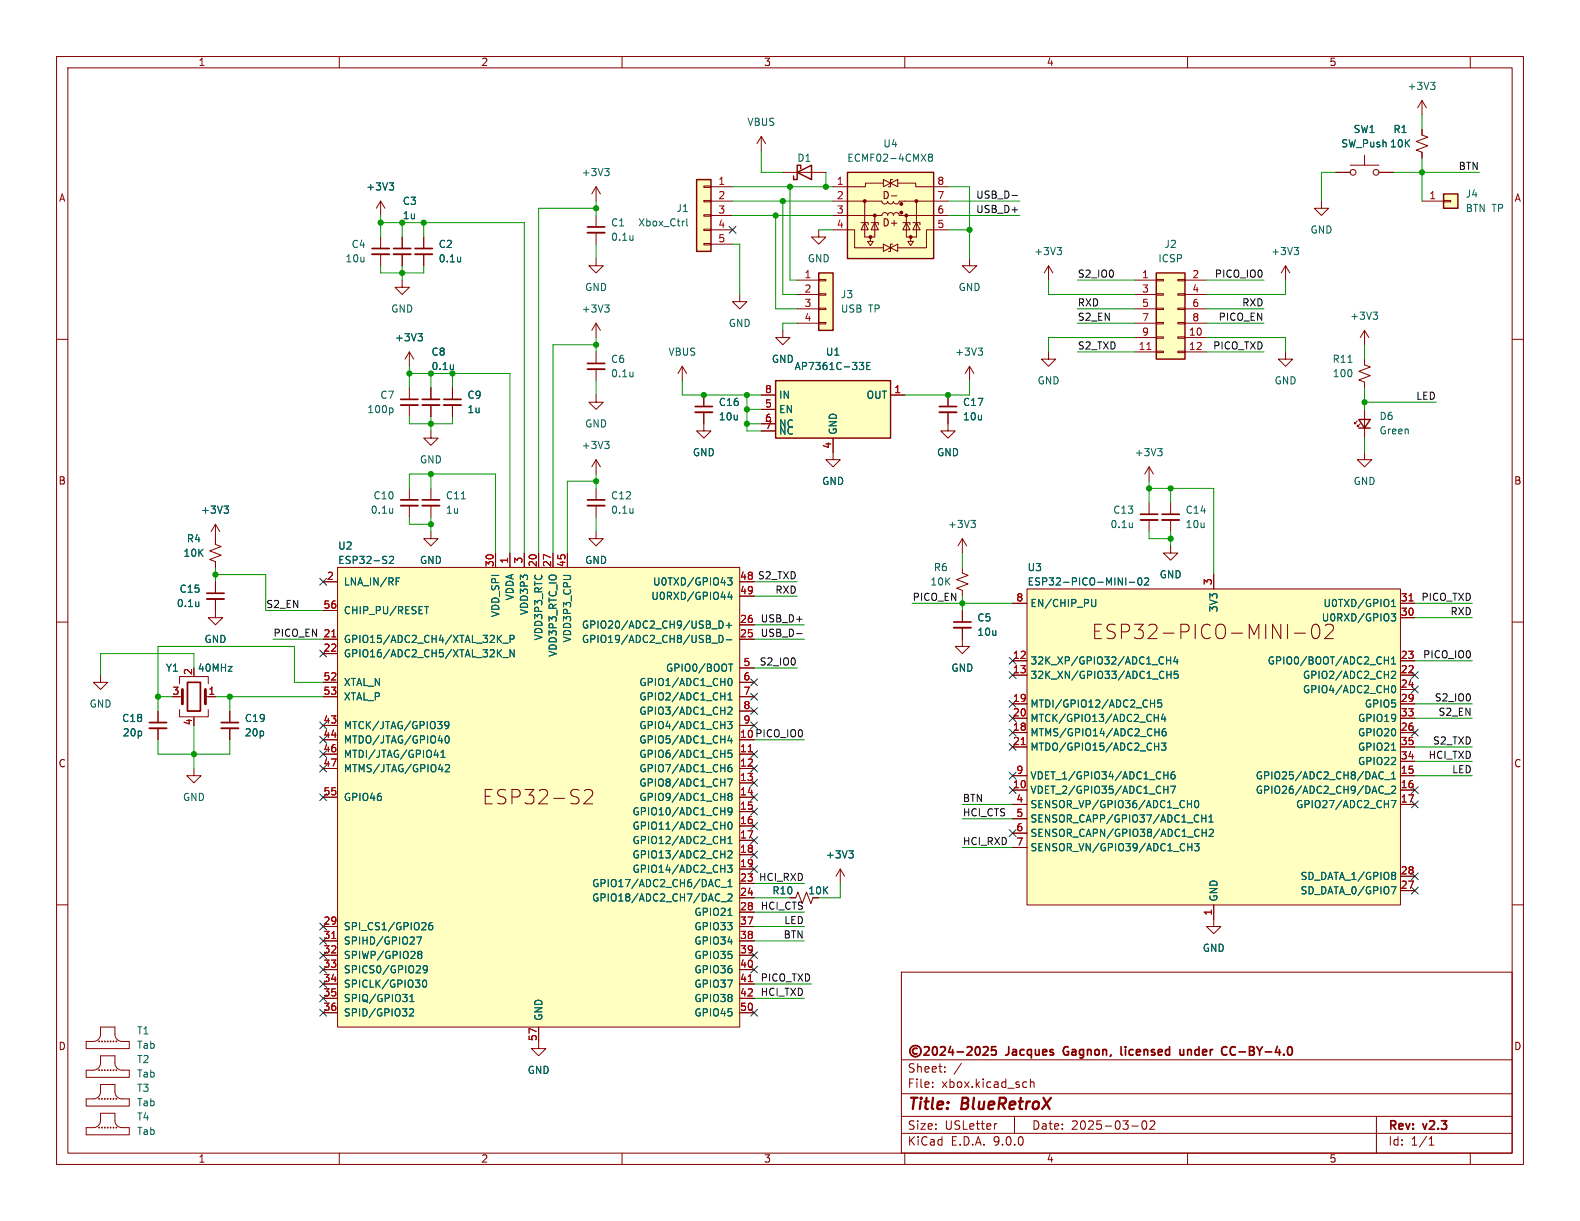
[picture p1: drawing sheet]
<svg xmlns="http://www.w3.org/2000/svg" width="279mm" height="216mm" viewBox="0 0 279 216" stroke-linecap="round" stroke-linejoin="round" font-family="sans-serif">
<defs><g id="words">
<g font-size="3.5" fill="#840000">
<text x="193" y="113.3">ESP32-PICO-MINI-02</text>
<text x="85.2" y="142.5">ESP32-S2</text>
</g>
<g font-size="2.8" fill="#840000">
<text x="160.4" y="196.8">Title:</text>
<text x="170.1" y="196.8">BlueRetroX</text>
</g>
<g font-size="2.1" fill="#840000">
<text x="160.4" y="189.9">Sheet:</text>
<text x="178" y="187.1">Jacques</text>
<text x="188.7" y="187.1">Gagnon,</text>
<text x="199.5" y="187.1">licensed</text>
<text x="210.5" y="187.1">under</text>
<text x="218.5" y="187.1">CC-BY-4.0</text>
<text x="160.4" y="192.6">File:</text>
<text x="166.5" y="192.6">xbox.kicad_sch</text>
<text x="160.4" y="202.8">KiCad</text>
<text x="160.4" y="200">Size:</text>
<text x="167.1" y="200">USLetter</text>
<text x="168.1" y="202.8">E.D.A.</text>
<text x="175.7" y="202.8">9.0.0</text>
<text x="182.4" y="200">Date:</text>
<text x="189.4" y="200">2025-03-02</text>
<text x="245.4" y="200.2">Rev:</text>
<text x="245.4" y="202.8">Id:</text>
<text x="249.5" y="202.8">1/1</text>
<text x="251.8" y="200.2">v2.3</text>
</g>
<g font-size="1.8" fill="#840000">
<text x="35" y="11.9">1</text>
<text x="85" y="11.9">2</text>
<text x="135" y="11.9">3</text>
<text x="185" y="11.9">4</text>
<text x="235" y="11.9">5</text>
<text x="10.3" y="35.9">A</text>
<text x="156" y="35.4">D-</text>
<text x="267.7" y="35.9">A</text>
<text x="156" y="40.2">D+</text>
<text x="10.3" y="85.9">B</text>
<text x="267.7" y="85.9">B</text>
<text x="130.8" y="102.6">48 S2_TXD</text>
<text x="130.8" y="130.6">10 PICO_IO0</text>
<text x="10.3" y="135.9">C</text>
<text x="267.7" y="135.9">C</text>
<text x="142.8" y="158.3">10K</text>
<text x="10.3" y="185.9">D</text>
<text x="267.7" y="185.9">D</text>
<text x="35" y="205.8">1</text>
<text x="85" y="205.8">2</text>
<text x="135" y="205.8">3</text>
<text x="185" y="205.8">4</text>
<text x="235" y="205.8">5</text>
</g>
<g font-size="1.8" fill="#006464">
<text x="248.8" y="16.1">+3V3</text>
<text x="132.1" y="22.5">VBUS</text>
<text x="239.3" y="23.7">SW1</text>
<text x="246.3" y="23.7">R1</text>
<text x="140.9" y="28.8">D1</text>
<text x="149.7" y="28.8">ECMF02-4CMX8</text>
<text x="156.1" y="26.3">U4</text>
<text x="237.1" y="26.3">SW_Push 10K</text>
<text x="64.7" y="33.9">+3V3</text>
<text x="102.8" y="31.3">+3V3</text>
<text x="259.1" y="35.2">J4</text>
<text x="71.1" y="36.4">C3</text>
<text x="71.1" y="39">1u</text>
<text x="108" y="40.2">C1</text>
<text x="112.8" y="40.2">Xbox_Ctrl</text>
<text x="119.5" y="37.7">J1</text>
<text x="231.6" y="41.5">GND</text>
<text x="259.1" y="37.7">BTN TP</text>
<text x="61" y="46.6">10u</text>
<text x="62.1" y="44">C4</text>
<text x="77.5" y="44">C2</text>
<text x="77.5" y="46.6">0.1u</text>
<text x="108" y="42.8">0.1u</text>
<text x="142.7" y="46.6">GND</text>
<text x="182.8" y="45.3">+3V3</text>
<text x="204.7" y="46.6">ICSP</text>
<text x="205.8" y="44">J2</text>
<text x="224.7" y="45.3">+3V3</text>
<text x="103.4" y="51.7">GND</text>
<text x="148.6" y="52.9">J3</text>
<text x="169.4" y="51.7">GND</text>
<text x="69.1" y="55.5">GND</text>
<text x="102.8" y="55.5">+3V3</text>
<text x="128.8" y="58">GND</text>
<text x="148.6" y="55.5">USB</text>
<text x="153.6" y="55.5">TP</text>
<text x="238.7" y="56.7">+3V3</text>
<text x="69.7" y="60.6">+3V3</text>
<text x="76.2" y="63.1">C8</text>
<text x="76.2" y="65.6">0.1u</text>
<text x="108" y="64.4">C6</text>
<text x="118.1" y="63.1">VBUS</text>
<text x="136.4" y="64.4">GND</text>
<text x="140.4" y="65.6">AP7361C-33E</text>
<text x="145.9" y="63.1">U1</text>
<text x="168.8" y="63.1">+3V3</text>
<text x="235.5" y="64.4">R11</text>
<text x="67.2" y="70.7">C7</text>
<text x="82.6" y="70.7">C9</text>
<text x="108" y="66.9">0.1u</text>
<text x="127" y="72">C16</text>
<text x="137.7" y="70.7">IN</text>
<text x="153.1" y="70.7">OUT</text>
<text x="170.2" y="72">C17</text>
<text x="183.4" y="68.2">GND</text>
<text x="225.3" y="68.2">GND</text>
<text x="235.6" y="66.9">100</text>
<text x="64.9" y="73.3">100p</text>
<text x="82.6" y="73.3">1u</text>
<text x="103.4" y="75.8">GND</text>
<text x="127" y="74.5">10u</text>
<text x="137.7" y="75.8">NC</text>
<text x="137.7" y="73.3">EN</text>
<text x="148.2" y="77" transform="rotate(-90 148.2 77)">GND</text>
<text x="170.2" y="74.5">10u</text>
<text x="243.8" y="74.5">D6</text>
<text x="243.8" y="77">Green</text>
<text x="74.2" y="82.1">GND</text>
<text x="102.8" y="79.6">+3V3</text>
<text x="122.4" y="80.9">GND</text>
<text x="165.6" y="80.9">GND</text>
<text x="200.6" y="80.9">+3V3</text>
<text x="65.9" y="88.5">C10</text>
<text x="78.7" y="88.5">C11</text>
<text x="108" y="88.5">C12</text>
<text x="145.3" y="86">GND</text>
<text x="239.3" y="86">GND</text>
<text x="35.5" y="91">+3V3</text>
<text x="65.5" y="91">0.1u</text>
<text x="78.7" y="91">1u</text>
<text x="108" y="91">0.1u</text>
<text x="167.5" y="93.6">+3V3</text>
<text x="196.3" y="93.6">0.1u</text>
<text x="196.8" y="91">C13</text>
<text x="209.6" y="91">C14</text>
<text x="209.6" y="93.6">10u</text>
<text x="32.3" y="98.7">10K</text>
<text x="32.9" y="96.1">R4</text>
<text x="59.7" y="99.9">ESP32-S2</text>
<text x="59.7" y="97.4">U2</text>
<text x="74.2" y="99.9">GND</text>
<text x="103.4" y="99.9">GND</text>
<text x="165" y="101.2">R6</text>
<text x="181.6" y="101.2">U3</text>
<text x="31.2" y="107.5">0.1u</text>
<text x="31.7" y="105">C15</text>
<text x="60.7" y="103.7">LNA_IN/RF</text>
<text x="91" y="106.3" transform="rotate(-90 91 106.3)">VDDA</text>
<text x="115.1" y="106.3">U0RXD/GPIO44</text>
<text x="115.4" y="103.7">U0TXD/GPIO43</text>
<text x="164.4" y="103.7">10K</text>
<text x="181.6" y="103.7">ESP32-PICO-MINI-02</text>
<text x="182.1" y="107.5">EN/CHIP_PU</text>
<text x="205" y="102.5">GND</text>
<text x="233.9" y="107.5">U0TXD/GPIO1</text>
<text x="36.1" y="113.9">GND</text>
<text x="60.7" y="108.8">CHIP_PU/RESET</text>
<text x="60.7" y="113.9">GPIO15/ADC2_CH4/XTAL_32K_P</text>
<text x="88.5" y="109.2" transform="rotate(-90 88.5 109.2)">VDD_SPI</text>
<text x="93.6" y="108.9" transform="rotate(-90 93.6 108.9)">VDD3P3</text>
<text x="96.1" y="113.3" transform="rotate(-90 96.1 113.3)">VDD3P3_RTC</text>
<text x="101.2" y="113.7" transform="rotate(-90 101.2 113.7)">VDD3P3_CPU</text>
<text x="102.8" y="111.4">GPIO20/ADC2_CH9/USB_D+</text>
<text x="102.8" y="113.9">GPIO19/ADC2_CH8/USB_D-</text>
<text x="172.7" y="110.1">C5</text>
<text x="172.7" y="112.6">10u</text>
<text x="215.5" y="108.4" transform="rotate(-90 215.5 108.4)">3V3</text>
<text x="233.6" y="110.1">U0RXD/GPIO3</text>
<text x="29.2" y="119">Y1</text>
<text x="34.9" y="119">40MHz</text>
<text x="60.7" y="116.4">GPIO16/ADC2_CH5/XTAL_32K_N</text>
<text x="98.7" y="116.2" transform="rotate(-90 98.7 116.2)">VDD3P3_RTC_IO</text>
<text x="117.7" y="119">GPIO0/BOOT</text>
<text x="168.1" y="119">GND</text>
<text x="182.1" y="117.7">32K_XP/GPIO32/ADC1_CH4</text>
<text x="224.1" y="117.7">GPIO0/BOOT/ADC2_CH1</text>
<text x="15.7" y="125.3">GND</text>
<text x="60.7" y="121.5">XTAL_N</text>
<text x="60.7" y="124.1">XTAL_P</text>
<text x="113" y="121.5">GPIO1/ADC1_CH0</text>
<text x="113" y="124.1">GPIO2/ADC1_CH1</text>
<text x="182.1" y="120.2">32K_XN/GPIO33/ADC1_CH5</text>
<text x="182.1" y="125.3">MTDI/GPIO12/ADC2_CH5</text>
<text x="230.3" y="120.2">GPIO2/ADC2_CH2</text>
<text x="230.3" y="122.8">GPIO4/ADC2_CH0</text>
<text x="241.3" y="125.3">GPIO5</text>
<text x="21.5" y="127.9">C18</text>
<text x="21.6" y="130.4">20p</text>
<text x="43.2" y="127.9">C19</text>
<text x="43.2" y="130.4">20p</text>
<text x="60.7" y="129.1">MTCK/JTAG/GPIO39</text>
<text x="60.7" y="131.7">MTDO/JTAG/GPIO40</text>
<text x="113" y="126.6">GPIO3/ADC1_CH2</text>
<text x="113" y="129.1">GPIO4/ADC1_CH3</text>
<text x="113" y="131.7">GPIO5/ADC1_CH4</text>
<text x="182.1" y="127.9">MTCK/GPIO13/ADC2_CH4</text>
<text x="182.1" y="130.4">MTMS/GPIO14/ADC2_CH6</text>
<text x="240" y="127.9">GPIO19</text>
<text x="240" y="130.4">GPIO20</text>
<text x="60.7" y="134.2">MTDI/JTAG/GPIO41</text>
<text x="60.7" y="136.8">MTMS/JTAG/GPIO42</text>
<text x="113" y="134.2">GPIO6/ADC1_CH5</text>
<text x="113" y="136.8">GPIO7/ADC1_CH6</text>
<text x="182.1" y="132.9">MTDO/GPIO15/ADC2_CH3</text>
<text x="240" y="132.9">GPIO21</text>
<text x="240" y="135.5">GPIO22</text>
<text x="32.3" y="141.8">GND</text>
<text x="60.7" y="141.8">GPIO46</text>
<text x="113" y="139.3">GPIO8/ADC1_CH7</text>
<text x="113" y="141.8">GPIO9/ADC1_CH8</text>
<text x="182.1" y="138">VDET_1/GPIO34/ADC1_CH6</text>
<text x="182.1" y="140.6">VDET_2/GPIO35/ADC1_CH7</text>
<text x="182.1" y="143.1">SENSOR_VP/GPIO36/ADC1_CH0</text>
<text x="222" y="138">GPIO25/ADC2_CH8/DAC_1</text>
<text x="222" y="140.6">GPIO26/ADC2_CH9/DAC_2</text>
<text x="229.1" y="143.1">GPIO27/ADC2_CH7</text>
<text x="111.8" y="144.4">GPIO10/ADC1_CH9</text>
<text x="111.8" y="146.9">GPIO11/ADC2_CH0</text>
<text x="111.8" y="149.5">GPIO12/ADC2_CH1</text>
<text x="182.1" y="145.6">SENSOR_CAPP/GPIO37/ADC1_CH1</text>
<text x="182.1" y="148.2">SENSOR_CAPN/GPIO38/ADC1_CH2</text>
<text x="111.8" y="152">GPIO13/ADC2_CH2</text>
<text x="111.8" y="154.5">GPIO14/ADC2_CH3</text>
<text x="145.9" y="152">+3V3</text>
<text x="182.1" y="150.7">SENSOR_VN/GPIO39/ADC1_CH3</text>
<text x="229.9" y="155.8">SD_DATA_1/GPIO8</text>
<text x="104.6" y="157.1">GPIO17/ADC2_CH6/DAC_1</text>
<text x="104.6" y="159.6">GPIO18/ADC2_CH7/DAC_2</text>
<text x="136.5" y="158.3">R10</text>
<text x="215.5" y="159.5" transform="rotate(-90 215.5 159.5)">GND</text>
<text x="229.9" y="158.3">SD_DATA_0/GPIO7</text>
<text x="60.7" y="164.7">SPI_CS1/GPIO26</text>
<text x="60.7" y="167.2">SPIHD/GPIO27</text>
<text x="122.7" y="162.2">GPIO21</text>
<text x="122.7" y="164.7">GPIO33</text>
<text x="122.7" y="167.2">GPIO34</text>
<text x="60.7" y="169.8">SPIWP/GPIO28</text>
<text x="60.7" y="172.3">SPICS0/GPIO29</text>
<text x="122.7" y="169.8">GPIO35</text>
<text x="122.7" y="172.3">GPIO36</text>
<text x="212.6" y="168.5">GND</text>
<text x="60.7" y="174.9">SPICLK/GPIO30</text>
<text x="60.7" y="177.4">SPIQ/GPIO31</text>
<text x="60.7" y="179.9">SPID/GPIO32</text>
<text x="122.7" y="174.9">GPIO37</text>
<text x="122.7" y="177.4">GPIO38</text>
<text x="122.7" y="179.9">GPIO45</text>
<text x="24.1" y="183.1">T1</text>
<text x="24.1" y="185.6">Tab</text>
<text x="96.1" y="180.6" transform="rotate(-90 96.1 180.6)">GND</text>
<text x="24.1" y="188.2">T2</text>
<text x="24.1" y="190.7">Tab</text>
<text x="93.2" y="190.1">GND</text>
<text x="24.1" y="193.3">T3</text>
<text x="24.1" y="195.8">Tab</text>
<text x="24.1" y="198.3">T4</text>
<text x="24.1" y="200.9">Tab</text>
</g>
<g font-size="1.8" fill="#a90000">
<text x="126.9" y="32.8">1</text>
<text x="126.9" y="35.3">2</text>
<text x="147.9" y="32.8">1</text>
<text x="147.9" y="35.3">2</text>
<text x="165.7" y="32.8">8</text>
<text x="165.7" y="35.3">7</text>
<text x="252.7" y="35.3">1</text>
<text x="126.9" y="37.8">3</text>
<text x="126.9" y="40.4">4</text>
<text x="147.9" y="37.8">3</text>
<text x="147.9" y="40.4">4</text>
<text x="165.7" y="37.8">6</text>
<text x="165.7" y="40.4">5</text>
<text x="126.9" y="42.9">5</text>
<text x="142.2" y="49.3">1</text>
<text x="142.2" y="51.8">2</text>
<text x="201.9" y="49.3">1</text>
<text x="201.9" y="51.8">3</text>
<text x="210.7" y="49.3">2</text>
<text x="210.7" y="51.8">4</text>
<text x="142.2" y="54.4">3</text>
<text x="142.2" y="56.9">4</text>
<text x="201.9" y="54.4">5</text>
<text x="201.9" y="56.9">7</text>
<text x="201.9" y="59.4">9</text>
<text x="210.1" y="59.4">10</text>
<text x="210.7" y="54.4">6</text>
<text x="210.7" y="56.9">8</text>
<text x="201.3" y="62">11</text>
<text x="210.1" y="62">12</text>
<text x="135.2" y="69.6">8</text>
<text x="158" y="69.6">1</text>
<text x="135.2" y="74.7">6</text>
<text x="135.2" y="75.9">7</text>
<text x="135.2" y="72.1">5</text>
<text x="147.1" y="79.4" transform="rotate(-90 147.1 79.4)">4</text>
<text x="87.4" y="100.4" transform="rotate(-90 87.4 100.4)">30</text>
<text x="89.9" y="99.8" transform="rotate(-90 89.9 99.8)">1</text>
<text x="92.5" y="99.8" transform="rotate(-90 92.5 99.8)">3</text>
<text x="95" y="100.4" transform="rotate(-90 95 100.4)">20</text>
<text x="97.5" y="100.4" transform="rotate(-90 97.5 100.4)">27</text>
<text x="100.1" y="100.4" transform="rotate(-90 100.1 100.4)">45</text>
<text x="57.1" y="107.7">56</text>
<text x="57.7" y="102.6">2</text>
<text x="130.8" y="105.2">49</text>
<text x="130.8" y="102.6">48</text>
<text x="179.6" y="106.4">8</text>
<text x="214.4" y="103.6" transform="rotate(-90 214.4 103.6)">3</text>
<text x="247.6" y="106.4">31</text>
<text x="57.1" y="112.8">21</text>
<text x="130.8" y="110.2">26</text>
<text x="130.8" y="112.8">25</text>
<text x="247.6" y="109">30</text>
<text x="34" y="119.5" transform="rotate(-90 34 119.5)">2</text>
<text x="57.1" y="115.3">22</text>
<text x="131.4" y="117.9">5</text>
<text x="179" y="116.6">12</text>
<text x="179" y="119.1">13</text>
<text x="247.6" y="116.6">23</text>
<text x="247.6" y="119.1">22</text>
<text x="30.4" y="122.9">3</text>
<text x="36.8" y="122.9">1</text>
<text x="57.1" y="120.4">52</text>
<text x="57.1" y="122.9">53</text>
<text x="131.4" y="120.4">6</text>
<text x="131.4" y="122.9">7</text>
<text x="131.4" y="125.5">8</text>
<text x="179" y="124.2">19</text>
<text x="247.6" y="121.7">24</text>
<text x="247.6" y="124.2">29</text>
<text x="34" y="128.3" transform="rotate(-90 34 128.3)">4</text>
<text x="57.1" y="128">43</text>
<text x="57.1" y="130.6">44</text>
<text x="130.8" y="130.6">10</text>
<text x="131.4" y="128">9</text>
<text x="179" y="126.7">20</text>
<text x="179" y="129.3">18</text>
<text x="179" y="131.8">21</text>
<text x="247.6" y="126.7">33</text>
<text x="247.6" y="129.3">26</text>
<text x="247.6" y="131.8">35</text>
<text x="57.1" y="133.1">46</text>
<text x="57.1" y="135.6">47</text>
<text x="130.8" y="133.1">11</text>
<text x="130.8" y="135.6">12</text>
<text x="179.6" y="136.9">9</text>
<text x="247.6" y="134.4">34</text>
<text x="247.6" y="136.9">15</text>
<text x="57.1" y="140.7">55</text>
<text x="130.8" y="138.2">13</text>
<text x="130.8" y="140.7">14</text>
<text x="130.8" y="143.3">15</text>
<text x="179" y="139.4">10</text>
<text x="179.6" y="142">4</text>
<text x="247.6" y="139.4">16</text>
<text x="247.6" y="142">17</text>
<text x="130.8" y="145.8">16</text>
<text x="130.8" y="148.3">17</text>
<text x="179.6" y="144.5">5</text>
<text x="179.6" y="147.1">6</text>
<text x="179.6" y="149.6">7</text>
<text x="130.8" y="150.9">18</text>
<text x="130.8" y="153.4">19</text>
<text x="130.8" y="156">23</text>
<text x="247.6" y="154.7">28</text>
<text x="130.8" y="158.5">24</text>
<text x="130.8" y="161">28</text>
<text x="214.4" y="162" transform="rotate(-90 214.4 162)">1</text>
<text x="247.6" y="157.2">27</text>
<text x="57.1" y="163.6">29</text>
<text x="57.1" y="166.1">31</text>
<text x="130.8" y="163.6">37</text>
<text x="130.8" y="166.1">38</text>
<text x="57.1" y="168.7">32</text>
<text x="57.1" y="171.2">33</text>
<text x="57.1" y="173.7">34</text>
<text x="130.8" y="168.7">39</text>
<text x="130.8" y="171.2">40</text>
<text x="130.8" y="173.7">41</text>
<text x="57.1" y="176.3">35</text>
<text x="57.1" y="178.8">36</text>
<text x="130.8" y="176.3">42</text>
<text x="130.8" y="178.8">50</text>
<text x="95" y="184.2" transform="rotate(-90 95 184.2)">57</text>
</g>
<g font-size="1.8" fill="#0f0f0f">
<text x="172.5" y="35.2">USB_D-</text>
<text x="257.8" y="30.1">BTN</text>
<text x="172.5" y="37.8">USB_D+</text>
<text x="190.5" y="49.2">S2_IO0</text>
<text x="214.7" y="49.2">PICO_IO0</text>
<text x="190.5" y="56.8">S2_EN</text>
<text x="190.5" y="54.3">RXD</text>
<text x="215.4" y="56.8">PICO_EN</text>
<text x="219.6" y="54.3">RXD</text>
<text x="190.5" y="61.9">S2_TXD</text>
<text x="214.4" y="61.9">PICO_TXD</text>
<text x="250.3" y="70.8">LED</text>
<text x="47" y="107.6">S2_EN</text>
<text x="137" y="105.1">RXD</text>
<text x="161.3" y="106.3">PICO_EN</text>
<text x="251.3" y="106.3">PICO_TXD</text>
<text x="48.3" y="112.7">PICO_EN 21</text>
<text x="134.4" y="110.1">USB_D+</text>
<text x="134.4" y="112.7">USB_D-</text>
<text x="256.4" y="108.9">RXD</text>
<text x="134.2" y="117.8">S2_IO0</text>
<text x="251.6" y="116.5">PICO_IO0</text>
<text x="253.6" y="124.1">S2_IO0</text>
<text x="253.3" y="131.7">S2_TXD</text>
<text x="254.3" y="126.7">S2_EN</text>
<text x="252.5" y="134.3">HCI_TXD</text>
<text x="256.7" y="136.8">LED</text>
<text x="170.2" y="141.9">BTN</text>
<text x="170.2" y="144.4">HCI_CTS</text>
<text x="170.2" y="149.5">HCI_RXD</text>
<text x="134.1" y="155.9">HCI_RXD</text>
<text x="134.4" y="160.9">HCI_CTS</text>
<text x="138.5" y="166">BTN</text>
<text x="138.6" y="163.5">LED</text>
<text x="134.4" y="173.6">PICO_TXD</text>
<text x="134.4" y="176.2">HCI_TXD</text>
</g>
</g></defs>
<g fill="none" stroke="#840000" stroke-width=".18">
<path d="M10 10h259.4v195.9h-259.4zM12 12h255.4v191.9h-255.4zM60 10v2M110 10v2M160 10v2M210 10v2M260 10v2M10 60h2M267.4 60h2M10 110h2M267.4 110h2M10 160h2"/>
<path d="M159.4 171.9h108v32h-108zM267.4 160h2M159.4 197.4h108M159.4 193.4h108M159.4 187.4h108M164.9 192.1v.2M164.9 191.4v.1M167.1 189.4v.2M167.1 188.7v.1M170 188l-1.3 1.9M176.3 198.7l-.3 .1M179.4 197.4v3"/>
<path d="M181.1 191.3l.5 .1M181.6 192.2l-.5 .1M182.2 191.4l.2-.1 .4 .1 .1 .9M182.2 190.8v1.5M200.1 199.1h1.2M202.1 198.3l.2-.1a.81 .81 0 0 1 .6 .6 .81 .81 0 0 1-.3 .8l-.2 .1a.81 .81 0 0 1-.3-1.4zM203.4 198.3l.5-.1 .2 .1 .1 .3-.9 1.1h.9M243.4 197.4v6.5M60 203.9v2M110 203.9v2M159.4 200.4h108M160 203.9v2"/>
<path d="M210 203.9v2M252.7 202.5h.9M252.7 201.4l.4-.4v1.5M260 203.9v2"/>
</g>
<g fill="none" stroke="#840000" stroke-width=".3">
<path d="M162.2 185.4a.52 .52 0 0 0-.8 .5 .52 .52 0 0 0 .8 .4M163.5 185.2l.5-.1 .2 .1 .1 .3-.9 1.1h.9M165 185.2l.2-.1a.81 .81 0 0 1 .6 .6 .81 .81 0 0 1-.3 .8l-.1 .1a.81 .81 0 0 1-.4-1.4zM166.3 185.2l.6-.1 .2 .1 .1 .3-1 1.1h1M168.1 185l-.4 1.1h1M168.5 185.6v1M169.2 186h1.2M171 185.2l.6-.1 .2 .1 .1 .3-.9 1.1h.9M172.6 185.2l.2-.1a.81 .81 0 0 1 .6 .6 .81 .81 0 0 1-.3 .8l-.1 .1a.81 .81 0 0 1-.4-1.4zM173.9 185.2l.6-.1 .2 .1v.3l-.9 1.1h.9M176.1 185.1h-.7l-.1 .7 .2-.2 .5 .1 .2 .2-.1 .5-.2 .2-.6-.2M188.2 185.3l-.2 .4 .2 .7"/>
<path d="M198.2 185.1v1.3l.3 .2M208.7 185.6v.9l.4 .1 .2-.2M209.3 185.6v1M218 185.1a.81 .81 0 0 0-.5 .7 .81 .81 0 0 0 .5 .8"/>
<circle cx="161.9" cy="185.9" r="1"/>
</g>
<path d="M59.7 100.3h71.1v81.3h-71.1z" fill="#ffffc2"/>
<g fill="none" stroke="#840000" stroke-width=".18">
<path d="M38.1 92.7l-.8 1.3M38.1 92.7l.8 1.3M38.1 92.7v2.6M87.6 97.8v2.5M90.2 97.8v2.5M92.7 97.8v2.5M95.2 97.8v2.5M97.8 97.8v2.5M100.3 97.8v2.5M17.8 119.4v1.3h1.2l-1.2 1.2-1.3-1.2h1.3M57.1 102.9h2.6M57.1 108h2.6"/>
<path d="M57.1 113h2.6M57.1 115.6h2.6M59.7 100.3h71.1v81.3h-71.1zM130.8 113h2.5M130.8 105.4h2.5M130.8 110.5h2.5M130.8 118.1h2.5M57.1 120.7h2.6M57.1 123.2h2.6M57.1 128.3h2.6M57.1 130.8h2.6M57.1 133.4h2.6"/>
<path d="M57.1 135.9h2.6M103.4 139.8l.3-.2h.6a.69 .69 0 0 1 .4 1.1l-1.5 1.4h1.6M130.8 120.7h2.5M130.8 123.2h2.5M130.8 128.3h2.5M130.8 133.4h2.5M130.8 135.9h2.5M130.8 125.7h2.5M130.8 138.4h2.5M57.1 141h2.6M130.8 141h2.5M130.8 143.5h2.5"/>
<path d="M130.8 146.1h2.5M130.8 148.6h2.5M130.8 151.1h2.5M130.8 153.7h2.5M130.8 156.2h2.5M130.8 158.8h2.5M57.1 163.8h2.6M57.1 166.4h2.6M57.1 168.9h2.6M57.1 171.5h2.6M57.1 174h2.6M57.1 176.5h2.6"/>
<path d="M57.1 179.1h2.6M130.8 163.8h2.5M130.8 166.4h2.5M130.8 168.9h2.5M130.8 171.5h2.5M130.8 174h2.5M130.8 176.5h2.5M130.8 179.1h2.5M130.8 161.3h2.5M95.2 181.6v2.6"/>
</g>
<g fill="none" stroke="#006464" stroke-width=".18">
<path d="M39.6 89.5h.8l-.4 .5M40.2 90l.2 .2v.3l-.2 .2M68.9 98.5l.5-.1 .2 .3-.8 .9h.8M70.1 102.8h.4M70.1 102.2h.6M75.1 107.3h.7M75.4 107.3v1.2M88.1 112.9l.6 .7M88.1 115.4l.6 .7M88.7 112.3l-.7 .8M88.7 114.9l-.7 .7M88.9 113.7h1"/>
<path d="M88.9 116.3h1M90.2 113l.6-.1 .1-.1v-.3l-.7-.2v1.3M90.9 114.9v1.2l-.7-1.2v1.2M125.9 113.7h1M127.2 112.3a.64 .64 0 0 1 .7 .7 .64 .64 0 0 1-.7 .6zM127.2 109.8a.64 .64 0 0 1 .7 .6 .64 .64 0 0 1-.7 .7zM128.4 110.6h1M128.4 113.1h1M128.7 102.2h.8l-.5 .5 .4 .1v.5l-.2 .1-.5-.1M128.8 117.4h.8M128.9 110.1v1M129 104.7l-.3 .9h.8"/>
<path d="M129.2 117.4v1.3M129.3 105.1v.9M76.8 133.5h.8M77.4 127.6h.8l-.5 .5M77.4 133.1v.8M77.6 136h.7M78 133.9h.7M78 133l.3-.3v1.2M78.1 128.2v.5M78.8 135.3l.5-.1 .2 .4-.8 .9h.8M78.9 130.2l.1-.1a.68 .68 0 0 1 .4 .7 .68 .68 0 0 1-.4 .6 .84 .84 0 0 1-.1-1.2zM79.4 128.1l-.3 .3-.3-.1-.2-.2 .2-.5h.3l.2 .1a.84 .84 0 0 1-.3 1.1h-.2"/>
<path d="M128.7 127.6h.8l-.5 .5 .4 .1v.5l-.2 .1-.5-.1M128.7 137.7h.8l-.5 1.3M128.7 125.2l.5-.2 .3 .4-.8 .9h.8M128.7 123.8h.8M128.7 122.9l.4-.4v1.3M128.8 120.1l.2-.1a.68 .68 0 0 1 .5 .6 .68 .68 0 0 1-.5 .6l-.2-.1-.1-.4zM129 130.1l-.3 .9h.8M129.3 135.2l-.3 .1a.86 .86 0 0 0 0 1.2l.4-.2 .1-.4-.3-.2h-.2l-.3 .2M129.3 130.5v.9M129.4 132.7h-.6l-.1 .6 .2-.2 .4 .1 .2 .2-.1 .4-.2 .1-.5-.1M127 155.5l.3 .1M127.3 156.7l-.3 .1"/>
<path d="M127.5 148.5h.7M127.5 156.9h1M127.5 159.5h1M128.2 147.9v1.3M128.7 153h.8l-.5 .5 .4 .1v.5l-.2 .1-.5-.1M128.7 150.6l.5-.2 .3 .4-.8 .9h.8M128.7 158.2l.5-.1 .3 .3-.8 .9h.8M128.7 148.3l.4-.4v1.3M128.7 155.9l.4-.4v1.3M128.7 149.2h.8M128.7 156.8h.8M128.8 145.5l.2-.1a.68 .68 0 0 1 .5 .6 .68 .68 0 0 1-.5 .6l-.2-.1-.1-.4z"/>
<path d="M129 140.8l-.3-.2 .3-.3h.2l.3 .2-.3 .3M129 140.8l-.3 .3 .1 .3 .2 .1h.3l.2-.2v-.2l-.3-.3M129 140.8h.2M129.5 143.4l-.3 .2h-.2l-.3-.2 .1-.5 .4-.1 .2 .1a.84 .84 0 0 1-.3 1.2h-.3M72.4 178.5l.5-.1 .2 .3-.7 .9h.7M72.5 177.1h.7M72.5 176.2l.3-.4v1.3M73.7 165.7h.8l-.5 1.2M74.1 168.8l-.2-.3 .2-.3h.3l.2 .3-.2 .3M74.1 168.8l-.2 .2v.4l.2 .1 .4-.1 .1-.2v-.2l-.2-.2M74.1 168.8h.3M74.8 173.4l.2-.1a.68 .68 0 0 1 .5 .6 .68 .68 0 0 1-.5 .7l-.2-.2-.1-.3z"/>
<path d="M75.6 171.3l-.3 .2h-.2l-.3-.2 .2-.5h.3l.2 .1a.84 .84 0 0 1-.3 1.1h-.2M76.4 163.1l-.4 .1a.86 .86 0 0 0 0 1.2l.5-.1v-.4l-.2-.3h-.3l-.2 .3M128.7 161.9h.8"/>
</g>
<path d="M58.7 112.6h.7M132.3 132.9h.7M58.7 166h.7M132.3 173.6h.7" fill="none" stroke="#a90000" stroke-width=".18"/>
<path d="M204.5 48.3h5v15.2h-5z" fill="#ffffc2"/>
<path d="M204.5 48.3h5v15.2h-5z" fill="none" stroke="#840000" stroke-width=".25"/>
<g fill="none" stroke="#840000" stroke-width=".18">
<path d="M200.7 49.5h3.8M200.7 52.1h3.8M200.7 54.6h3.8M200.7 57.2h3.8M200.7 59.7h3.8M204.5 49.4h1.2v.3h-1.2zM204.5 51.9h1.2v.3h-1.2zM204.5 54.5h1.2v.2h-1.2zM204.5 57h1.2v.3h-1.2zM204.5 59.6h1.2v.2h-1.2zM208.3 49.4h1.2v.3h-1.2zM208.3 51.9h1.2v.3h-1.2z"/>
<path d="M208.3 54.5h1.2v.2h-1.2zM208.3 57h1.2v.3h-1.2zM208.3 59.6h1.2v.2h-1.2zM209.5 49.5h3.9M209.5 52.1h3.9M209.5 54.6h3.9M209.5 57.2h3.9M209.5 59.7h3.9M200.7 62.2h3.8M204.5 62.1h1.2v.3h-1.2zM208.3 62.1h1.2v.3h-1.2zM209.5 62.2h3.9"/>
<path d="M170.2 95.3l-.8 1.2M170.2 95.3l.7 1.2M170.2 95.3v2.5M38.1 105.9v3.3h1.3l-1.3 1.3-1.3-1.3h1.3M38.1 102.9v2M170.2 111v3.3h1.2l-1.2 1.3-1.3-1.3h1.3M170.2 100.3v1l1 .4-2 .8 2 .8-2 .7 1 .4v1M170.2 108v2M31.7 120.9v-1.3h5.1v1.3M31.7 125.5v1.2h5.1v-1.2M31.7 123.2h.6M34.3 126.7v.3"/>
<path d="M36.8 123.2h1.3M139.7 158.8h1l.4-1.1 .8 2.1 .7-2.1 .8 2.1 .4-1M148.6 153.7l-.8 1.2M148.6 153.7l.8 1.2M148.6 153.7v2.5"/>
</g>
<path d="M202.8 61.8h.7" fill="none" stroke="#a90000" stroke-width=".18"/>
<path d="M36.6 104.9h3M168.7 110h3M33.1 120.7h2.3v5h-2.3z" fill="none" stroke="#840000" stroke-width=".3"/>
<path d="M36.6 105.9h3M168.7 111h3" fill="none" stroke="#840000" stroke-width=".33"/>
<path d="M171.7 92h.8l-.4 .5M172.2 92.5l.3 .2v.3l-.3 .3M35.1 106.4v.9M35.1 107.1v.1M150.1 150.4h.8l-.4 .5M150.6 150.9l.3 .3v.3l-.3 .2" fill="none" stroke="#006464" stroke-width=".18"/>
<path d="M32.3 121.9v2.6M36.3 121.9v2.6" fill="none" stroke="#840000" stroke-width=".51"/>
<path d="M144.8 48.3h2.5v10.1h-2.5z" fill="#ffffc2"/>
<path d="M144.8 48.3h2.5v10.1h-2.5z" fill="none" stroke="#840000" stroke-width=".25"/>
<path d="M138.4 58.4v1.3h1.3l-1.3 1.3-1.2-1.3h1.2M141 49.5h3.8M141 52.1h3.8M141 54.6h3.8M141 57.2h3.8M144.8 49.4h1.2v.3h-1.2zM144.8 51.9h1.2v.3h-1.2zM144.8 54.5h1.2v.2h-1.2zM144.8 57h1.2v.3h-1.2zM38.1 95.3v1l1 .3-2 .8 2 .8-2 .7 1 .4v1M147.3 80v1.3h1.3l-1.3 1.3-1.3-1.3h1.3" fill="none" stroke="#840000" stroke-width=".18"/>
<path d="M137.2 67.3h20.3v10.2h-20.3z" fill="#ffffc2"/>
<path d="M137.2 67.3h20.3v10.2h-20.3z" fill="none" stroke="#840000" stroke-width=".25"/>
<g fill="none" stroke="#840000" stroke-width=".18">
<path d="M134.6 24.1l.8 1.3M134.6 24.1l-.7 1.3M134.6 24.1v2.6M144.8 40.6v1.3h1.2l-1.2 1.3-1.3-1.3h1.3M134.6 74.9h2.6M134.6 76.2h2.6M134.6 69.9h2.6M134.6 72.4h2.6M147.3 77.5v2.5M157.5 69.9h2.5M167.6 72.9v3.3h1.3l-1.3 1.3-1.2-1.3h1.2M167.6 69.9v2"/>
<path d="M171.4 64.8l-.7 1.2M171.4 64.8l.8 1.2M171.4 64.8v2.5M95.2 184.2v1.2h1.3l-1.3 1.3-1.2-1.3h1.2"/>
</g>
<path d="M138.8 75.5v1.3l-.7-1.3v1.3M139.3 76.2l.3 .5 .3 .1 .2-.1M151.9 64.1h.8l-.4 .5 .4 .1v.4l-.2 .2h-.4M153.3 64.7h.4M153.9 64.1h-.6v1.2h.6M173 61.5h.7l-.4 .5M173.5 62l.2 .3v.3l-.2 .2" fill="none" stroke="#006464" stroke-width=".18"/>
<path d="M166.1 71.9h3.1" fill="none" stroke="#840000" stroke-width=".3"/>
<path d="M166.1 72.9h3.1" fill="none" stroke="#840000" stroke-width=".33"/>
<path d="M149.9 30.5h15.2v15.2h-15.2z" fill="#ffffc2"/>
<path d="M149.9 30.5h15.2v15.2h-15.2z" fill="none" stroke="#840000" stroke-width=".25"/>
<g fill="none" stroke="#840000" stroke-width=".18">
<path d="M105.4 38.1v2M147.3 35.6h8.7M147.3 38.1h8.7M152.3 39.4h1.2v.4M152.9 39.4l.6 1.2h-1.2zM152.9 35.6v6.3h1.8v-3.8M154.1 39.4h1.2v.4M154.7 39.4l.6 1.2h-1.2zM156 35.6l.1 .3 .4 .2 .3-.2 .2-.3 .1 .3 .2 .2 .5-.1 .2-.4 .2 .4 .4 .1 .3-.2 .1-.3M156 38.1l.1-.4 .4-.1 .3 .1 .2 .4 .1-.3 .3-.2 .4 .1 .2 .4 .2-.4 .4-.1 .3 .2 .1 .3M156.2 32.4h-3.2v.6h-5.7M156.2 31.8l1.3 .6-1.3 .6z"/>
<path d="M157.5 31.8v1.2h-.4M157.5 32.4l1.2-.6v1.2zM157.6 34.6h1M157.9 31.8h-.4v1.2M158.7 32.4h3.2v.6h5.7M159 35.6h8.6M159 38.1h8.6M159.6 39.4h1.3v.4M160.3 39.4l.6 1.2h-1.3zM161.4 39.4h1.3v.4M162.1 39.4l.6 1.2h-1.3zM162.1 35.6v6.3h-1.8v-3.8"/>
<path d="M74.9 41.9v2M74.9 45v2M105.4 41.1v2.1M147.3 40.6h3.8v3.2h5.1M153.4 42.7h1l-.5 .7zM153.9 41.9v.8M156.2 43.2l1.3 .6-1.3 .7zM157.5 43.2v1.3h-.4M157.5 43.8l1.2-.6v1.3zM157.9 43.2h-.4v1.3M160.5 42.7h1l-.5 .7zM161 41.9v.8"/>
<path d="M167.6 40.6h-3.8v3.2h-5.1M171.4 45.7v1.3h1.3l-1.3 1.3-1.2-1.3h1.2M76.2 68.6v2M76.2 71.6v2.1M80 68.6v2M80 71.6v2.1M185.4 62.2v1.3h-1.3l1.3 1.3 1.3-1.3h-1.3M227.3 62.2v1.3h1.3l-1.3 1.3-1.2-1.3h1.2M241.3 63.5v1l1 .4-2 .8 2 .7-2 .8 1 .4v1M72.4 86.4v2M72.4 89.4v2M207 96.5v1.3h1.3l-1.3 1.3-1.3-1.3h1.3"/>
<path d="M207 88.9v2M207 91.9v2.1M27.9 125.7v2.1M27.9 128.8v2M34.3 135.9v1.3h1.3l-1.3 1.2-1.3-1.2h1.3M40.6 125.7v2.1M40.6 128.8v2M15.2 194.3h1.3a1.27 1.27 0 0 0 1.3-1.3v-1.2h2.5v1.2a1.27 1.27 0 0 0 1.3 1.3h1.3v1.3h-7.7zM17.8 186.7h2.5v1.3a1.27 1.27 0 0 0 1.3 1.2h1.3v1.3h-7.7v-1.3h1.3a1.27 1.27 0 0 0 1.3-1.2zM17.8 196.9h2.5v1.2a1.27 1.27 0 0 0 1.3 1.3h1.3v1.3h-7.7v-1.3h1.3a1.27 1.27 0 0 0 1.3-1.3zM17.8 181.6h2.5v1.3a1.27 1.27 0 0 0 1.3 1.3h1.3v1.2h-7.7v-1.2h1.3a1.27 1.27 0 0 0 1.3-1.3z"/>
<circle cx="17.5" cy="194.3" r=".08"/>
<circle cx="17.5" cy="199.4" r=".08"/>
<circle cx="17.5" cy="184.2" r=".08"/>
<circle cx="17.5" cy="189.2" r=".08"/>
<circle cx="18" cy="194.3" r=".08"/>
<circle cx="18" cy="199.4" r=".08"/>
<circle cx="18" cy="189.2" r=".08"/>
<circle cx="18" cy="184.2" r=".08"/>
<circle cx="18.5" cy="194.3" r=".08"/>
<circle cx="18.5" cy="199.4" r=".08"/>
<circle cx="18.5" cy="189.2" r=".08"/>
<circle cx="18.5" cy="184.2" r=".08"/>
<circle cx="19" cy="194.3" r=".08"/>
<circle cx="19" cy="199.4" r=".08"/>
<circle cx="19.1" cy="184.2" r=".08"/>
<circle cx="19.1" cy="189.2" r=".08"/>
<circle cx="19.6" cy="194.3" r=".08"/>
<circle cx="19.6" cy="199.4" r=".08"/>
<circle cx="19.6" cy="189.2" r=".08"/>
<circle cx="19.6" cy="184.2" r=".08"/>
<circle cx="20.1" cy="194.3" r=".08"/>
<circle cx="20.1" cy="199.4" r=".08"/>
<circle cx="20.1" cy="189.2" r=".08"/>
<circle cx="20.1" cy="184.2" r=".08"/>
<circle cx="20.6" cy="194.3" r=".08"/>
<circle cx="20.6" cy="199.4" r=".08"/>
<circle cx="20.6" cy="189.2" r=".08"/>
<circle cx="20.6" cy="184.2" r=".08"/>
</g>
<g fill="#840000" stroke="#840000" stroke-width=".18">
<circle cx="152.9" cy="35.6" r=".25"/>
<circle cx="153.9" cy="41.9" r=".25"/>
<circle cx="154.7" cy="38.1" r=".25"/>
<circle cx="159.4" cy="36.1" r=".25"/>
<circle cx="159.4" cy="37.6" r=".25"/>
<circle cx="160.3" cy="38.1" r=".25"/>
<circle cx="161" cy="41.9" r=".25"/>
<circle cx="162.1" cy="35.6" r=".25"/>
</g>
<path d="M164.4 27.8l-.2-.2 .2-.4h.2l.3 .3-.3 .3M164.4 27.8l-.2 .2v.4l.2 .1h.4l.1-.2v-.3l-.3-.2M164.4 27.8h.2M81.5 45.5v.8M81.5 46.2h-.1M111.9 41.6v.9M111.9 42.4h.1M80.2 64.5v.8M80.2 65.2l-.1 .1M238.4 64.1h.7M69.4 89.9v.9M69.4 90.6v.1" fill="none" stroke="#006464" stroke-width=".18"/>
<path d="M73.4 43.9h3.1M103.9 40.1h3M74.7 70.6h3M78.5 70.6h3M70.9 88.4h3M205.5 90.9h3M26.4 127.8h3.1M39.1 127.8h3.1" fill="none" stroke="#840000" stroke-width=".3"/>
<path d="M73.4 45h3.1M103.9 41.1h3M74.7 71.6h3M78.5 71.6h3M70.9 89.4h3M205.5 91.9h3M26.4 128.8h3.1M39.1 128.8h3.1" fill="none" stroke="#840000" stroke-width=".33"/>
<path d="M123.2 31.8h2.5v12.7h-2.5z" fill="#ffffc2"/>
<path d="M123.2 31.8h2.5v12.7h-2.5z" fill="none" stroke="#840000" stroke-width=".25"/>
<path d="M124.5 32.9h1.2v.2h-1.2zM124.5 35.4h1.2v.3h-1.2zM124.5 38h1.2v.2h-1.2zM125.7 33h3.8M125.7 35.6h3.8M125.7 38.1h3.8M105.4 45.7v1.3h1.3l-1.3 1.3-1.3-1.3h1.3M124.5 40.5h1.2v.3h-1.2zM124.5 43.1h1.2v.2h-1.2zM125.7 40.6h3.8M125.7 43.2h3.8" fill="none" stroke="#840000" stroke-width=".18"/>
<path d="M120.9 39.1h.1M121.4 38.7v1.1l.2 .1" fill="none" stroke="#006464" stroke-width=".18"/>
<path d="M255.3 34.3h2.5v2.5h-2.5z" fill="#ffffc2"/>
<path d="M255.3 34.3h2.5v2.5h-2.5zM240.3 74.2h2l-1 1.5zM240.3 75.7h2" fill="none" stroke="#840000" stroke-width=".25"/>
<g fill="none" stroke="#840000" stroke-width=".18">
<path d="M251.5 17.8l-.8 1.3M251.5 17.8l.7 1.3M251.5 17.8v2.5M67.3 35.6v2.5M67.3 35.6l-.8 1.2M67.3 35.6l.8 1.2M105.4 33v2.6M105.4 33l-.8 1.3M105.4 33l.8 1.3M233.7 35.6v1.2h1.2l-1.2 1.3-1.3-1.3h1.3M236.2 30.5h2.6M238.8 29.2h5"/>
<path d="M241.3 27.4v1.8M243.8 30.5h2.6M251.5 22.9v1l1 .4-2.1 .7 2.1 .8-2.1 .7 1.1 .4v1M251.5 35.6h3.8M255.3 35.4h1.2v.3h-1.2zM67.3 41.9v2M67.3 45v2M71.1 49.5v1.3h1.3l-1.3 1.3-1.3-1.3h1.3M71.1 41.9v2M71.1 45v2M105.4 57.2l-.8 1.2M105.4 57.2l.8 1.2"/>
<path d="M105.4 57.2v2.5M130.8 52.1v1.2h1.3l-1.3 1.3-1.3-1.3h1.3M185.4 47l.8 1.3M185.4 47l-.7 1.3M185.4 47v2.5M227.3 47l-.7 1.3M227.3 47l.8 1.3M227.3 47v2.5M241.3 58.4v2.6M241.3 58.4l-.8 1.3M241.3 58.4l.8 1.3M72.4 62.2v2.6"/>
<path d="M72.4 68.6v2M72.4 71.6v2.1M72.4 62.2l-.8 1.3M72.4 62.2l.8 1.3M76.2 76.2v1.3h1.3l-1.3 1.2-1.3-1.2h1.3M105.4 69.9v1.2h1.3l-1.3 1.3-1.3-1.3h1.3M105.4 62.2v2.1M105.4 65.3v2M120.6 64.8l-.7 1.2M120.6 64.8l.8 1.2M120.6 64.8v2.5M124.5 72.9v3.3h1.2l-1.2 1.3-1.3-1.3h1.3"/>
<path d="M124.5 69.9v2M240 74.4l-.5 .5v-.2v.2h.3M240.5 74.9l-.5 .5v-.2v.2h.3M241.3 72.4v5.1M76.2 94v1.3h1.3l-1.3 1.2-1.3-1.2h1.3M105.4 94v1.3h1.3l-1.3 1.2-1.3-1.2h1.3M105.4 81.3v2.5M105.4 86.4v2M105.4 89.4v2M105.4 81.3l-.8 1.3M105.4 81.3l.8 1.3M203.2 82.6l-.8 1.2"/>
<path d="M203.2 82.6l.8 1.2M203.2 82.6v2.5M203.2 88.9v2M203.2 91.9v2.1M241.3 80v1.3h1.3l-1.3 1.3-1.3-1.3h1.3"/>
<circle cx="239.3" cy="30.5" r=".51"/>
<circle cx="243.3" cy="30.5" r=".51"/>
</g>
<g fill="none" stroke="#006464" stroke-width=".18">
<path d="M253 14.5h.8l-.5 .5M253.5 15l.3 .3v.3l-.3 .2M68.8 32.3h.8l-.4 .5M69.4 32.8l.2 .3v.3l-.2 .2M106.9 29.8h.8l-.4 .5M107.5 30.3l.2 .2v.3l-.2 .3M73.9 59h.8l-.4 .5M74.4 59.5l.3 .2v.3l-.3 .3M106.9 53.9h.8l-.4 .5M107.5 54.4l.2 .2v.3l-.2 .3M186.9 43.8h.8l-.4 .4M187.5 44.2l.2 .3v.3l-.2 .2"/>
<path d="M228.8 43.8h.8l-.4 .4M229.4 44.2l.2 .3v.3l-.2 .2M242.8 55.2h.8l-.4 .5M243.4 55.7l.2 .2v.3l-.2 .3M69.3 72.1l.2 .3v.3l-.2 .3M106.9 78h.8l-.4 .5M107.5 78.5l.2 .3v.3l-.2 .2M111.9 65.8v.8M111.9 66.5v.1M204.7 79.3h.8l-.4 .5M205.3 79.8l.2 .2v.3l-.2 .3M111.9 89.9v.9"/>
<path d="M111.9 90.6v.1M200.2 92.4v.9M200.2 93.2h.1"/>
</g>
<path d="M65.8 43.9h3M69.6 43.9h3M70.9 70.6h3M103.9 64.3h3M122.9 71.9h3.1M103.9 88.4h3M201.7 90.9h3" fill="none" stroke="#840000" stroke-width=".3"/>
<path d="M65.8 45h3M69.6 45h3M70.9 71.6h3M103.9 65.3h3M122.9 72.9h3.1M103.9 89.4h3M201.7 91.9h3" fill="none" stroke="#840000" stroke-width=".33"/>
<path d="M181.6 104.1h66v55.9h-66z" fill="#ffffc2"/>
<g fill="none" stroke="#840000" stroke-width=".18">
<path d="M138.4 30.5h7.6M236.2 30.5h2.6M243.8 30.5h2.6M251.5 22.9v1M251.5 26.9v1M71.1 41.9v2M71.1 45v2M74.9 41.9v2M74.9 45v2M76.2 68.6v2M76.2 71.6v2.1M80 68.6v2"/>
<path d="M80 71.6v2.1M124.5 69.9v2M124.5 72.9v2M134.6 74.9h2.6M134.6 76.2h2.6M134.6 69.9h2.6M134.6 72.4h2.6M147.3 77.5v2.5M157.5 69.9h2.5M167.6 69.9v2M167.6 72.9v2M38.1 95.3v1"/>
<path d="M38.1 99.3v1M76.2 86.4v2M76.2 89.4v2M87.6 97.8v2.5M90.2 97.8v2.5M92.7 97.8v2.5M95.2 97.8v2.5M97.8 97.8v2.5M100.3 97.8v2.5M38.1 102.9v2M38.1 105.9v2.1M57.1 102.9h2.6"/>
<path d="M57.1 108h2.6M57.1 113h2.6M57.1 115.6h2.6M130.8 113h2.5M130.8 105.4h2.5M130.8 110.5h2.5M130.8 118.1h2.5M170.2 108v2M170.2 111v2M179.1 106.7h2.5M179.1 116.8h2.5M179.1 119.4h2.5"/>
<path d="M181.6 104.1h66v55.9h-66zM214.6 101.6v2.5M228.9 112h1.9M232.3 110.5a.6 .6 0 0 1 1 .4 1.49 1.49 0 0 1-.5 2 .65 .65 0 0 1-.8-.5 1.98 1.98 0 0 1 .3-1.9zM235.7 110.6l.1 .3-.1 .6-1.5 1.4h1.6M247.6 106.7h2.6M247.6 116.8h2.6M247.6 119.4h2.6M247.6 109.2h2.6M27.9 125.7v2.1M27.9 128.8v2M36.8 123.2h1.3"/>
<path d="M40.6 125.7v2.1M40.6 128.8v2M57.1 120.7h2.6M57.1 123.2h2.6M57.1 128.3h2.6M57.1 130.8h2.6M57.1 133.4h2.6M57.1 135.9h2.6M130.8 120.7h2.5M130.8 123.2h2.5M130.8 128.3h2.5M130.8 133.4h2.5"/>
<path d="M130.8 135.9h2.5M130.8 125.7h2.5M130.8 138.4h2.5M179.1 124.5h2.5M179.1 127h2.5M179.1 129.5h2.5M179.1 132.1h2.5M179.1 137.2h2.5M179.1 139.7h2.5M247.6 124.5h2.6M247.6 127h2.6M247.6 129.5h2.6"/>
<path d="M247.6 132.1h2.6M247.6 137.2h2.6M247.6 139.7h2.6M247.6 121.9h2.6M247.6 134.6h2.6M57.1 141h2.6M130.8 141h2.5M130.8 143.5h2.5M130.8 146.1h2.5M130.8 148.6h2.5M130.8 151.1h2.5M130.8 153.7h2.5"/>
<path d="M130.8 156.2h2.5M130.8 158.8h2.5M139.7 158.8h1M179.1 142.2h2.5M179.1 144.8h2.5M179.1 147.3h2.5M179.1 149.9h2.5M247.6 142.2h2.6M247.6 154.9h2.6M247.6 157.5h2.6M57.1 163.8h2.6M57.1 166.4h2.6"/>
<path d="M57.1 168.9h2.6M57.1 171.5h2.6M57.1 174h2.6M57.1 176.5h2.6M57.1 179.1h2.6M130.8 163.8h2.5M130.8 166.4h2.5M130.8 168.9h2.5M130.8 171.5h2.5M130.8 174h2.5M130.8 176.5h2.5M130.8 179.1h2.5"/>
<path d="M130.8 161.3h2.5M214.6 160v3.8h1.3l-1.3 1.3-1.2-1.3h1.2M95.2 181.6v2.6"/>
</g>
<g fill="none" stroke="#006464" stroke-width=".18">
<path d="M68.8 32.3h.8l-.4 .5M69.4 32.8l.2 .3v.3l-.2 .2M73.9 59h.8l-.4 .5M74.4 59.5l.3 .2v.3l-.3 .3M81.5 45.5v.8M81.5 46.2h-.1M80.2 64.5v.8M80.2 65.2l-.1 .1M138.8 75.5v1.3l-.7-1.3v1.3M139.3 76.2l.3 .5 .3 .1 .2-.1M151.9 64.1h.8l-.4 .5 .4 .1v.4l-.2 .2h-.4M153.3 64.7h.4"/>
<path d="M153.9 64.1h-.6v1.2h.6M39.6 89.5h.8l-.4 .5M40.2 90l.2 .2v.3l-.2 .2M68.9 98.5l.5-.1 .2 .3-.8 .9h.8M81.6 88.2h.7M35.1 106.4v.9M35.1 107.1v.1M70.1 102.2h.6M70.1 102.8h.4M75.1 107.3h.7M75.4 107.3v1.2M88.1 112.9l.6 .7"/>
<path d="M88.1 115.4l.6 .7M88.7 112.3l-.7 .8M88.7 114.9l-.7 .7M88.9 113.7h1M88.9 116.3h1M90.2 113l.6-.1 .1-.1v-.3l-.7-.2v1.3M90.9 114.9v1.2l-.7-1.2v1.2M125.9 113.7h1M127.2 109.8a.64 .64 0 0 1 .7 .6 .64 .64 0 0 1-.7 .7zM127.2 112.3a.64 .64 0 0 1 .7 .7 .64 .64 0 0 1-.7 .6zM128.4 110.6h1M128.4 113.1h1"/>
<path d="M128.7 102.2h.8l-.5 .5 .4 .1v.5l-.2 .1-.5-.1M128.8 117.4h.8M128.9 110.1v1M129 104.7l-.3 .9h.8M129.2 117.4v1.3M129.3 105.1v.9M193.8 106l-.1 1.1-.2 .2-.3-.1M199.7 103h1M201.3 102.3l.2-.1a.68 .68 0 0 1 .4 .6 .68 .68 0 0 1-.4 .6l-.2-.1-.1-.3zM202.4 102.3l.5-.1 .2 .3-.8 .9h.8M206.3 116.1v1.3M206.3 116.8h.7"/>
<path d="M206.3 118.7v1.3M206.3 119.3h.8M207 116.1v1.3M207.1 118.7v1.3M207.9 116.1l-.3 .9h.7M208.2 116.6v.8M208.3 118.7h-.6l-.1 .6 .2-.1h.4l.1 .2v.4l-.2 .2-.5-.2M244.8 116.8h.7M245.5 116.1v1.3M246 108.5h.8l-.4 .5 .3 .1v.6l-.1 .1-.5-.1M246.1 107.3h.7M246.1 118.8l.5-.1 .2 .4-.8 .9h.8"/>
<path d="M246.1 106.4l.3-.4v1.3M246.1 116.5l.3-.4v1.3M246.1 117.4h.7M76.8 133.5h.8M77.4 127.6h.8l-.5 .5M77.4 133.1v.8M77.6 136h.7M78 133.9h.7M78 133l.3-.3v1.2M78.1 128.2v.5M78.8 135.3l.5-.1 .2 .4-.8 .9h.8M78.9 130.2l.1-.1a.68 .68 0 0 1 .4 .7 .68 .68 0 0 1-.4 .6 .84 .84 0 0 1-.1-1.2z"/>
<path d="M79.4 128.1l-.3 .3-.3-.1-.2-.2 .2-.5h.3l.2 .1a.84 .84 0 0 1-.3 1.1h-.2M128.7 127.6h.8l-.5 .5 .4 .1v.5l-.2 .1-.5-.1M128.7 137.7h.8l-.5 1.3M128.7 123.8h.8M128.7 125.2l.5-.2 .3 .4-.8 .9h.8M128.7 122.9l.4-.4v1.3M128.8 120.1l.2-.1a.68 .68 0 0 1 .5 .6 .68 .68 0 0 1-.5 .6l-.2-.1-.1-.4zM129 130.1l-.3 .9h.8M129.3 135.2l-.3 .1a.86 .86 0 0 0 0 1.2l.4-.2 .1-.4-.3-.2h-.2l-.3 .2M129.3 130.5v.9M129.4 132.7h-.6l-.1 .6 .2-.2 .4 .1 .2 .2-.1 .4-.2 .1-.5-.1M203.4 124.4h.8"/>
<path d="M204.1 126.9h.7M204.2 123.8v1.2M204.2 132h.7M204.2 129.5h.8M204.8 126.3v1.3M204.9 131.4v1.3M205 128.8v1.3M205.4 123.8h-.6l-.1 .6 .2-.1h.4l.1 .2v.4l-.2 .1-.5-.1M205.4 131.4h.8l-.5 .5 .4 .1v.5l-.2 .2-.5-.2M205.7 126.2l-.3 1h.8M205.8 137.1h.7M205.8 139.6h.7"/>
<path d="M206 126.7v.9M206.1 128.8l-.4 .1a.86 .86 0 0 0 0 1.2l.5-.1v-.4l-.2-.3h-.3l-.2 .3M206.5 136.5v1.2M206.5 139v1.3M207 139h.9l-.6 1.3M207.7 136.5h-.4a.86 .86 0 0 0 0 1.2l.4-.1 .1-.4-.2-.2h-.3l-.2 .2M244.4 136.5l.2 .1M244.6 137.6l-.2 .1M244.9 137.9h.9M246.1 132.7h.7M246.1 137.7h.7M246.1 139.1l.5-.1 .2 .4-.8 .9h.8"/>
<path d="M246.1 136.8l.3-.3v1.2M246.2 121.4l.2-.2a.68 .68 0 0 1 .4 .7 .68 .68 0 0 1-.4 .6l-.2-.1-.1-.4zM127 155.5l.3 .1M127.3 156.7l-.3 .1M127.5 148.5h.7M127.5 156.9h1M127.5 159.5h1M128.2 147.9v1.3M128.7 153h.8l-.5 .5 .4 .1v.5l-.2 .1-.5-.1M128.7 149.2h.8M128.7 150.6l.5-.2 .3 .4-.8 .9h.8M128.7 156.8h.8"/>
<path d="M128.7 158.2l.5-.1 .3 .3-.8 .9h.8M128.7 148.3l.4-.4v1.3M128.7 155.9l.4-.4v1.3M128.8 145.5l.2-.1a.68 .68 0 0 1 .5 .6 .68 .68 0 0 1-.5 .6l-.2-.1-.1-.4zM129 140.8l-.3 .3 .1 .3 .2 .1h.3l.2-.2v-.2l-.3-.3M129 140.8l-.3-.2 .3-.3h.2l.3 .2-.3 .3M129 140.8h.2M129.5 143.4l-.3 .2h-.2l-.3-.2 .1-.5 .4-.1 .2 .1a.84 .84 0 0 1-.3 1.2h-.3M150.1 150.4h.8l-.4 .5M150.6 150.9l.3 .3v.3l-.3 .2M210 142.2h.7M210 149.8h.8"/>
<path d="M210.7 141.5v1.3M210.8 149.2v1.2M211.2 149.2h.8l-.4 .5 .4 .1v.5l-.2 .1-.6-.1M211.4 141.6l.1-.1a.68 .68 0 0 1 .5 .7 .68 .68 0 0 1-.5 .6 .84 .84 0 0 1-.1-1.2zM212.5 144.1v1.3M212.5 144.7h.7M212.6 147.2h.7M213.2 144.1v1.3M213.3 146.6v1.3M213.8 145.4h.7M213.8 144.5l.3-.4v1.3M213.8 146.8l.5-.2 .3 .4-.8 .9h.8"/>
<path d="M244.9 140.4h.9M246 141.5h.9l-.6 1.3M246 156.8h.9l-.6 1.3M246.3 154.2h.3l.2 .3-.2 .3M246.3 154.8h.3M246.6 154.8l.2 .2v.3l-.1 .2h-.4M72.4 178.5l.5-.1 .2 .3-.7 .9h.7M72.5 177.1h.7M72.5 176.2l.3-.4v1.3M73.7 165.7h.8l-.5 1.2M74.1 168.8l-.2-.3 .2-.3h.3l.2 .3-.2 .3M74.1 168.8l-.2 .2v.4l.2 .1 .4-.1 .1-.2v-.2l-.2-.2"/>
<path d="M74.1 168.8h.3M74.8 173.4l.2-.1a.68 .68 0 0 1 .5 .6 .68 .68 0 0 1-.5 .7l-.2-.2-.1-.3zM75.6 171.3l-.3 .2h-.2l-.3-.2 .2-.5h.3l.2 .1a.84 .84 0 0 1-.3 1.1h-.2M76.4 163.1l-.4 .1a.86 .86 0 0 0 0 1.2l.5-.1v-.4l-.2-.3h-.3l-.2 .3M128.7 161.9h.8"/>
</g>
<path d="M58.7 112.6h.7M249.2 106.3h.7M132.3 132.9h.7M180.6 131.7h.7M58.7 166h.7M132.3 173.6h.7" fill="none" stroke="#a90000" stroke-width=".18"/>
<path d="M141 30.5l2.5-1.3v2.6zM141.6 29.8v-.6h-.6v2.6h-.7v-.7" fill="none" stroke="#840000" stroke-width=".25"/>
<path d="M74.7 88.4h3" fill="none" stroke="#840000" stroke-width=".3"/>
<path d="M74.7 89.4h3" fill="none" stroke="#840000" stroke-width=".33"/>
<path d="M179 34.6h.9M140.9 112h.9" fill="none" stroke="#0f0f0f" stroke-width=".18"/>
<g fill="none" stroke="#009600" stroke-width=".18">
<path d="M67.3 39.4h25.4v58.4M67.3 38.1v3.8M71.1 39.4v2.5M74.9 39.4v2.5M105.4 36.8h-10.2v61M105.4 35.6v2.5M129.5 33h17.8M129.5 38.1h17.8M129.5 35.6h17.8M134.6 26.7v3.8h3.8M137.2 38.1v16.5h3.8M138.4 35.6v16.5h2.6"/>
<path d="M139.7 33v16.5h1.3M146 30.5v2.5M167.6 33h3.8v12.7M167.6 38.1h12.7M167.6 35.6h12.7M236.2 30.5h-2.5v5.1M246.4 30.5h15.2M251.5 20.3v2.6M251.5 27.9v7.7M67.3 47v1.3h7.6v-1.3M71.1 47v2.5M105.4 43.2v2.5"/>
<path d="M105.4 59.7v2.5M129.5 43.2h1.3v8.9M141 57.2h-2.6v1.2M144.8 40.6h2.5M167.6 40.6h3.8M185.4 49.5v2.6h15.3M190.5 57.2h10.2M190.5 54.6h10.2M190.5 49.5h10.2M200.7 59.7h-15.3v2.5M213.4 57.2h10.1M213.4 59.7h13.9v2.5"/>
<path d="M213.4 54.6h10.1M213.4 49.5h10.1M227.3 49.5v2.6h-13.9M72.4 66h17.8v31.8M72.4 64.8v3.8M72.4 73.7v1.2h7.6v-1.2M76.2 66v2.6M76.2 73.7v2.5M80 66v2.6M105.4 67.3v2.6M105.4 61h-7.6v36.8M120.6 67.3v2.6h14"/>
<path d="M132.1 74.9h2.5M132.1 69.9v6.3h2.5M132.1 72.4h2.5M171.4 67.3v2.6h-11.4M190.5 62.2h10.2M213.4 62.2h10.1M241.3 61v2.5M241.3 68.6v3.8M241.3 77.5v2.5M241.3 71.1h12.7M72.4 86.4v-2.6h15.2v14M72.4 91.4v1.3h3.8"/>
<path d="M76.2 83.8v2.6M76.2 91.4v2.6M105.4 83.8v2.6M105.4 91.4v2.6M105.4 85.1h-5.1v12.7M170.2 97.8v2.5M203.2 86.4h11.4v15.2M203.2 94v1.3h3.8M203.2 85.1v3.8M207 86.4v2.5M207 94v2.5M34.3 118.1v-2.5h-16.5v3.8"/>
<path d="M38.1 100.3v2.6M38.1 101.6h8.9v6.4h10.1M48.3 113h8.8M133.3 118.1h7.7M133.3 113h8.9M133.3 110.5h8.9M133.3 105.4h7.7M133.3 102.9h7.7M161.3 106.7h17.8M170.2 105.4v2.6M250.2 109.2h10.1M250.2 106.7h10.1"/>
<path d="M250.2 116.8h10.1M27.9 130.8v2.6h12.7v-2.6M27.9 123.2h2.6M34.3 128.3v7.6M38.1 123.2h19M40.6 123.2v2.5M57.1 120.7h-5v-6.4h-24.2v11.4M133.3 130.8h8.9M250.2 134.6h10.1M250.2 124.5h10.1M250.2 137.2h10.1M250.2 127h10.1"/>
<path d="M250.2 132.1h10.1M133.3 158.8h6.4M133.3 156.2h8.9M148.6 156.2v2.6h-3.8M170.2 142.2h8.9M170.2 144.8h8.9M170.2 149.9h8.9M133.3 176.5h8.9M133.3 174h10.2M133.3 161.3h8.9M133.3 163.8h8.9M133.3 166.4h8.9"/>
</g>
<g fill="none" stroke="#000084" stroke-width=".18">
<path d="M128.9 40l1.2 1.2M130.1 40l-1.2 1.2M56.5 115l1.3 1.2M56.5 102.3l1.3 1.2M57.8 115l-1.3 1.2M57.8 102.3l-1.3 1.2M178.5 116.2l1.2 1.2M178.5 118.8l1.2 1.2M179.7 116.2l-1.2 1.2M179.7 118.8l-1.2 1.2M249.6 118.8l1.2 1.2M250.8 118.8l-1.2 1.2"/>
<path d="M56.5 130.2l1.3 1.2M56.5 127.7l1.3 1.2M56.5 135.3l1.3 1.2M56.5 132.7l1.3 1.3M57.8 130.2l-1.3 1.2M57.8 127.7l-1.3 1.2M57.8 135.3l-1.3 1.2M57.8 132.7l-1.3 1.3M132.7 137.8l1.3 1.2M132.7 135.3l1.3 1.2M132.7 132.7l1.3 1.3M132.7 125.1l1.3 1.2"/>
<path d="M132.7 122.6l1.3 1.2M132.7 120l1.3 1.3M132.7 127.7l1.3 1.2M134 137.8l-1.3 1.2M134 135.3l-1.3 1.2M134 132.7l-1.3 1.3M134 125.1l-1.3 1.2M134 122.6l-1.3 1.2M134 120l-1.3 1.3M134 127.7l-1.3 1.2M178.5 128.9l1.2 1.2M178.5 126.4l1.2 1.2"/>
<path d="M178.5 123.9l1.2 1.2M178.5 131.5l1.2 1.2M178.5 139.1l1.2 1.2M178.5 136.6l1.2 1.2M179.7 128.9l-1.2 1.2M179.7 126.4l-1.2 1.2M179.7 123.9l-1.2 1.2M179.7 131.5l-1.2 1.2M179.7 139.1l-1.2 1.2M179.7 136.6l-1.2 1.2M249.6 139.1l1.2 1.2M249.6 121.3l1.2 1.2"/>
<path d="M249.6 128.9l1.2 1.2M250.8 139.1l-1.2 1.2M250.8 121.3l-1.2 1.2M250.8 128.9l-1.2 1.2M56.5 140.4l1.3 1.2M57.8 140.4l-1.3 1.2M132.7 148l1.3 1.2M132.7 140.4l1.3 1.2M132.7 145.4l1.3 1.3M132.7 150.5l1.3 1.2M132.7 142.9l1.3 1.2M132.7 153.1l1.3 1.2"/>
<path d="M134 148l-1.3 1.2M134 140.4l-1.3 1.2M134 145.4l-1.3 1.3M134 150.5l-1.3 1.2M134 142.9l-1.3 1.2M134 153.1l-1.3 1.2M178.5 146.7l1.2 1.2M179.7 146.7l-1.2 1.2M249.6 156.9l1.2 1.2M249.6 141.6l1.2 1.2M249.6 154.3l1.2 1.2M250.8 156.9l-1.2 1.2"/>
<path d="M250.8 141.6l-1.2 1.2M250.8 154.3l-1.2 1.2M56.5 163.2l1.3 1.2M56.5 170.8l1.3 1.3M56.5 168.3l1.3 1.2M56.5 173.4l1.3 1.2M56.5 175.9l1.3 1.2M56.5 178.5l1.3 1.2M56.5 165.8l1.3 1.2M57.8 163.2l-1.3 1.2M57.8 170.8l-1.3 1.3M57.8 168.3l-1.3 1.2"/>
<path d="M57.8 173.4l-1.3 1.2M57.8 175.9l-1.3 1.2M57.8 178.5l-1.3 1.2M57.8 165.8l-1.3 1.2M132.7 168.3l1.3 1.2M132.7 170.8l1.3 1.3M132.7 178.5l1.3 1.2M134 168.3l-1.3 1.2M134 170.8l-1.3 1.3M134 178.5l-1.3 1.2"/>
</g>
<g fill="#009600" stroke="#009600" stroke-width=".18">
<circle cx="105.4" cy="36.8" r=".46"/>
<circle cx="146" cy="33" r=".46"/>
<circle cx="139.7" cy="33" r=".46"/>
<circle cx="171.4" cy="40.6" r=".46"/>
<circle cx="137.2" cy="38.1" r=".46"/>
<circle cx="138.4" cy="35.6" r=".46"/>
<circle cx="76.2" cy="66" r=".46"/>
<circle cx="80" cy="66" r=".46"/>
<circle cx="71.1" cy="48.3" r=".46"/>
<circle cx="72.4" cy="66" r=".46"/>
<circle cx="76.2" cy="74.9" r=".46"/>
<circle cx="76.2" cy="92.7" r=".46"/>
<circle cx="40.6" cy="123.2" r=".46"/>
<circle cx="27.9" cy="123.2" r=".46"/>
<circle cx="38.1" cy="101.6" r=".46"/>
<circle cx="105.4" cy="85.1" r=".46"/>
<circle cx="132.1" cy="69.9" r=".46"/>
<circle cx="124.5" cy="69.9" r=".46"/>
<circle cx="132.1" cy="72.4" r=".46"/>
<circle cx="132.1" cy="74.9" r=".46"/>
<circle cx="105.4" cy="61" r=".46"/>
<circle cx="71.1" cy="39.4" r=".46"/>
<circle cx="67.3" cy="39.4" r=".46"/>
<circle cx="74.9" cy="39.4" r=".46"/>
<circle cx="76.2" cy="83.8" r=".46"/>
<circle cx="34.3" cy="133.4" r=".46"/>
<circle cx="203.2" cy="86.4" r=".46"/>
<circle cx="207" cy="95.3" r=".46"/>
<circle cx="207" cy="86.4" r=".46"/>
<circle cx="241.3" cy="71.1" r=".46"/>
<circle cx="170.2" cy="106.7" r=".46"/>
<circle cx="167.6" cy="69.9" r=".46"/>
<circle cx="251.5" cy="30.5" r=".46"/>
</g>
<use href="#words"/>
</svg>
